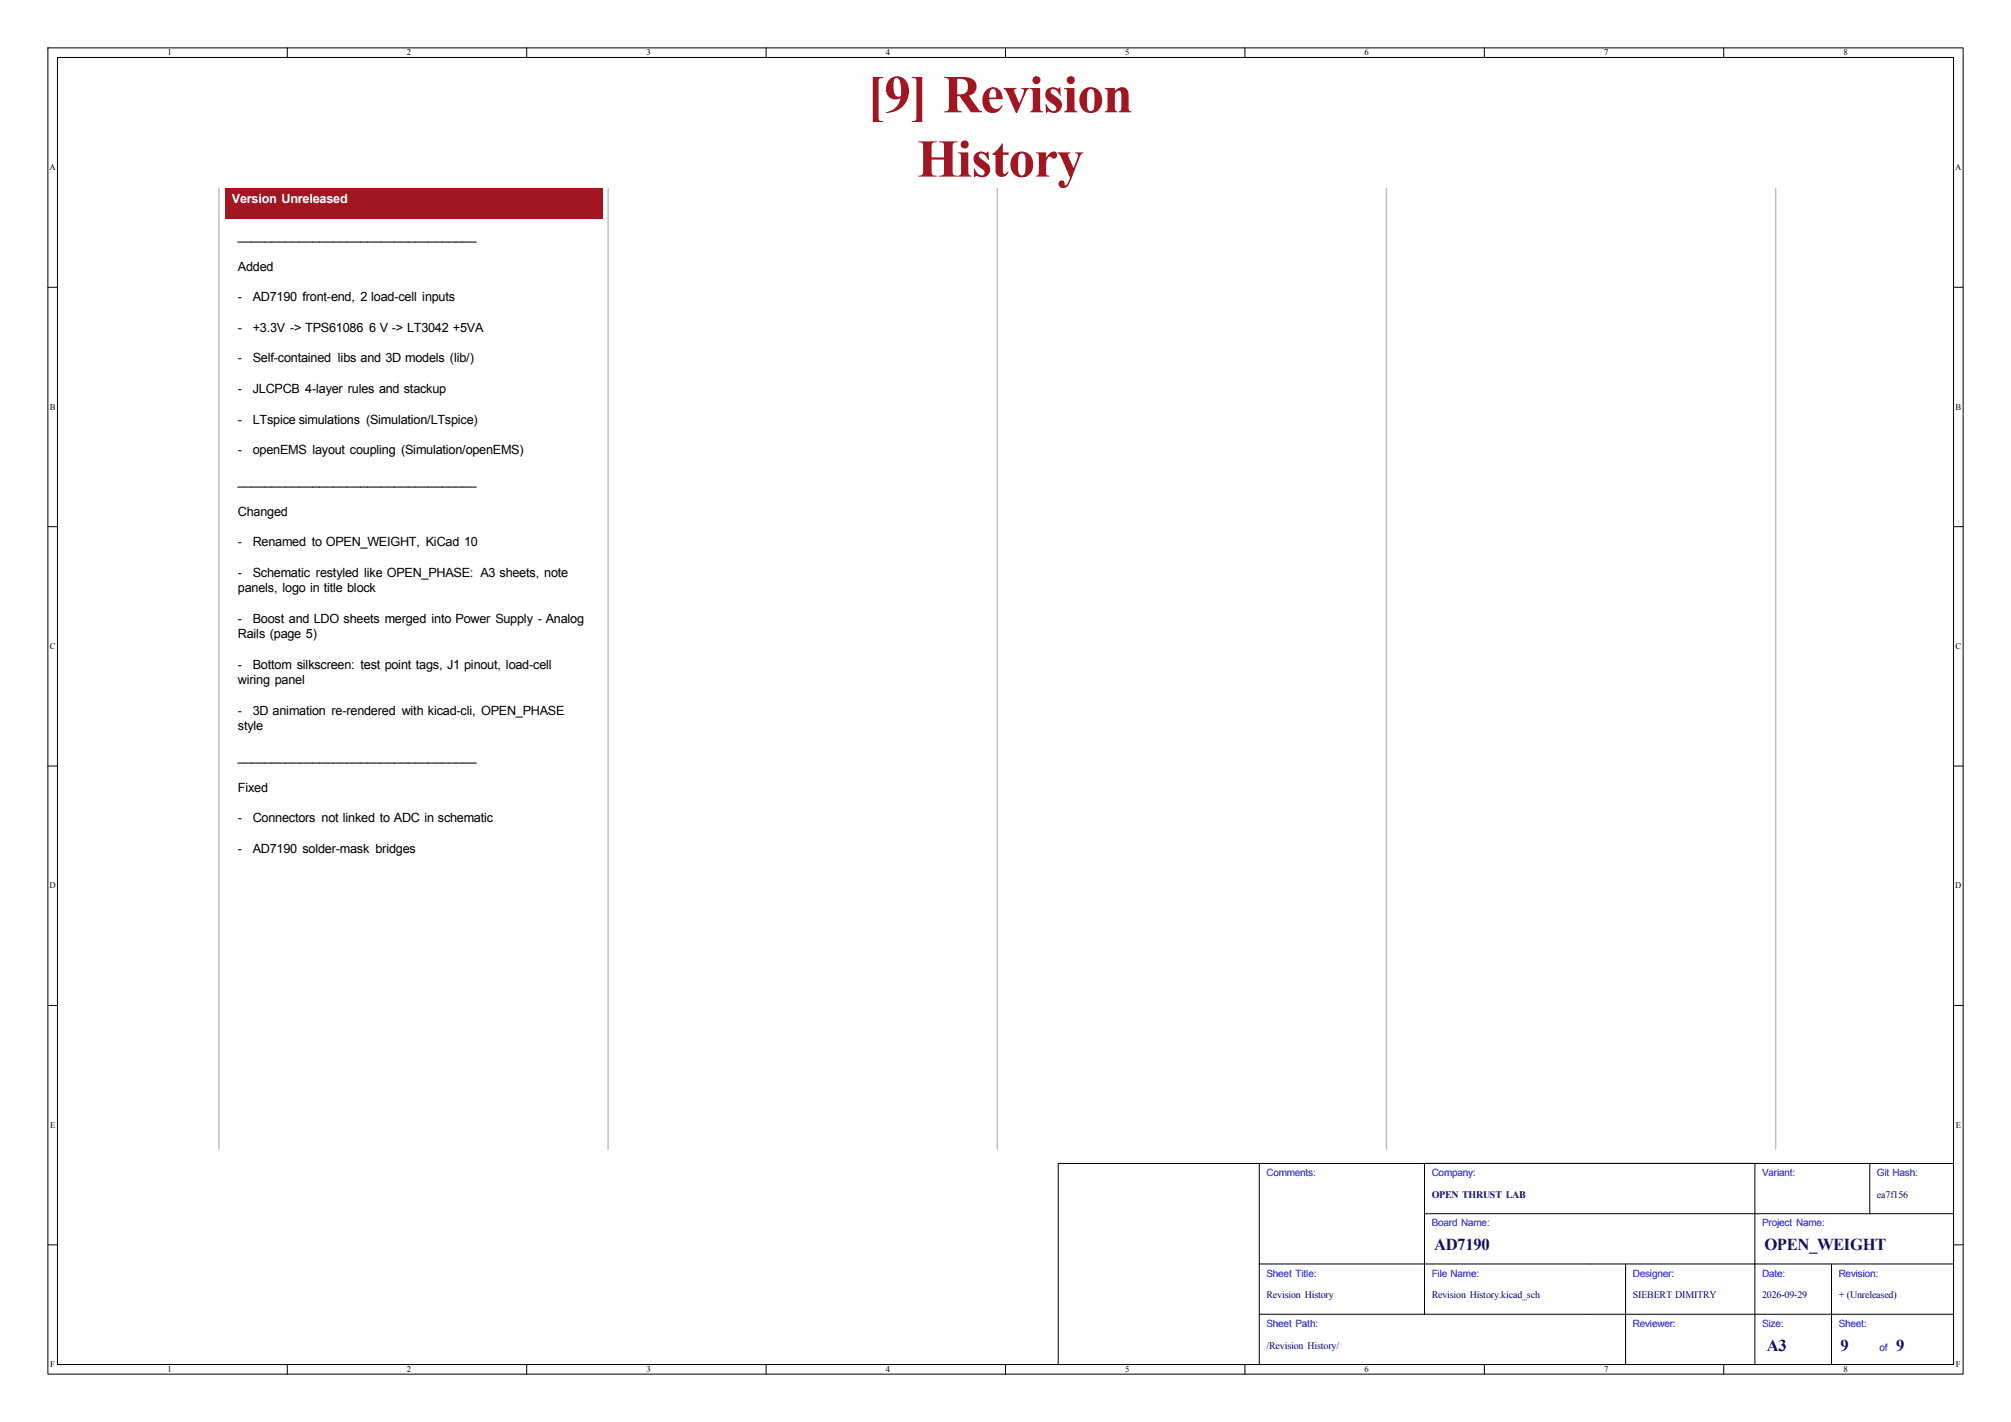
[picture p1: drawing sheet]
<svg xmlns="http://www.w3.org/2000/svg" width="420mm" height="297mm" viewBox="0 0 420 297" stroke-linecap="round" stroke-linejoin="round" font-family="sans-serif">
<defs><g id="words">
<g font-size="11.1" fill="#a21622">
<text x="181.1" y="23.5">[9] Revision</text>
<text x="191.5" y="36.9">History</text>
</g>
<g font-size="3.5" fill="#00007f">
<text x="299.5" y="261.1">AD7190</text>
<text x="368.5" y="261.1">OPEN_WEIGHT</text>
<text x="369" y="282.1">A3</text>
<text x="384.4" y="282.1">9</text>
<text x="396" y="282.1">9</text>
</g>
<text font-size="2.7" fill="#fff" x="48.4" y="42.5">Version Unreleased</text>
<g font-size="2.7">
<text x="49.7" y="50.1">___________________________________</text>
<text x="49.7" y="56.5">Added</text>
<text x="49.7" y="62.9">-</text>
<text x="52.8" y="62.9">AD7190 front-end, 2 load-cell inputs</text>
<text x="49.7" y="69.3">-</text>
<text x="52.8" y="69.3">+3.3V -&gt; TPS61086 6 V -&gt; LT3042 +5VA</text>
<text x="49.7" y="75.7">-</text>
<text x="52.8" y="75.7">Self-contained libs and 3D models (lib/)</text>
<text x="49.7" y="82.1">-</text>
<text x="52.8" y="82.1">JLCPCB 4-layer rules and stackup</text>
<text x="49.7" y="88.5">-</text>
<text x="52.8" y="88.5">LTspice simulations (Simulation/LTspice)</text>
<text x="49.7" y="94.9">-</text>
<text x="52.8" y="94.9">openEMS layout coupling (Simulation/openEMS)</text>
<text x="49.7" y="101.3">___________________________________</text>
<text x="49.7" y="107.7">Changed</text>
<text x="49.7" y="114.1">-</text>
<text x="52.8" y="114.1">Renamed to OPEN_WEIGHT, KiCad 10</text>
<text x="49.7" y="120.5">-</text>
<text x="49.7" y="123.7">panels, logo in title block</text>
<text x="52.8" y="120.5">Schematic restyled like OPEN_PHASE: A3 sheets, note</text>
<text x="49.7" y="130.1">-</text>
<text x="52.8" y="130.1">Boost and LDO sheets merged into Power Supply - Analog</text>
<text x="49.7" y="133.3">Rails (page 5)</text>
<text x="49.7" y="139.7">-</text>
<text x="49.7" y="142.9">wiring panel</text>
<text x="52.8" y="139.7">Bottom silkscreen: test point tags, J1 pinout, load-cell</text>
<text x="49.7" y="149.3">-</text>
<text x="52.8" y="149.3">3D animation re-rendered with kicad-cli, OPEN_PHASE</text>
<text x="49.7" y="152.5">style</text>
<text x="49.7" y="158.9">___________________________________</text>
<text x="49.7" y="165.3">Fixed</text>
<text x="49.7" y="171.7">-</text>
<text x="52.8" y="171.7">Connectors not linked to ADC in schematic</text>
<text x="49.7" y="178.1">-</text>
<text x="52.8" y="178.1">AD7190 solder-mask bridges</text>
</g>
<g font-size="2.1" fill="#00f">
<text x="264.5" y="245.7">Comments:</text>
<text x="299" y="245.7">Company:</text>
<text x="368" y="245.7">Variant:</text>
<text x="392" y="245.7">Git Hash:</text>
<text x="299" y="256.2">Board Name:</text>
<text x="368" y="256.2">Project Name:</text>
<text x="264.5" y="266.7">Sheet Title:</text>
<text x="299" y="266.7">File Name:</text>
<text x="341" y="266.7">Designer:</text>
<text x="368" y="266.7">Date:</text>
<text x="384" y="266.7">Revision:</text>
<text x="264.5" y="277.2">Sheet Path:</text>
<text x="341" y="277.2">Reviewer:</text>
<text x="368" y="277.2">Size:</text>
<text x="384" y="277.2">Sheet:</text>
<text x="392.5" y="282.2">of</text>
</g>
<g font-size="2.1" fill="#00007f">
<text x="299" y="250.2">OPEN THRUST LAB</text>
<text x="392" y="250.2">ea7f156</text>
<text x="264.5" y="271.2">Revision History</text>
<text x="299" y="271.2">Revision History.kicad_sch</text>
<text x="341" y="271.2">SIEBERT DIMITRY</text>
<text x="368" y="271.2">2026-09-29</text>
<text x="384" y="271.2">+ (Unreleased)</text>
<text x="264.5" y="281.7">/Revision History/</text>
</g>
<g font-size="1.8">
<text x="35" y="11.6">1</text>
<text x="85" y="11.6">2</text>
<text x="135" y="11.6">3</text>
<text x="185" y="11.6">4</text>
<text x="235" y="11.6">5</text>
<text x="285" y="11.6">6</text>
<text x="335" y="11.6">7</text>
<text x="385" y="11.6">8</text>
<text x="10.3" y="35.6">A</text>
<text x="408.3" y="35.6">A</text>
<text x="10.4" y="85.6">B</text>
<text x="408.4" y="85.6">B</text>
<text x="10.4" y="135.6">C</text>
<text x="408.4" y="135.6">C</text>
<text x="10.3" y="185.6">D</text>
<text x="408.3" y="185.6">D</text>
<text x="10.4" y="235.6">E</text>
<text x="408.4" y="235.6">E</text>
<text x="10.5" y="285.6">F</text>
<text x="35" y="286.6">1</text>
<text x="85" y="286.6">2</text>
<text x="135" y="286.6">3</text>
<text x="185" y="286.6">4</text>
<text x="235" y="286.6">5</text>
<text x="285" y="286.6">6</text>
<text x="335" y="286.6">7</text>
<text x="385" y="286.6">8</text>
<text x="408.5" y="285.6">F</text>
</g>
</g></defs>
<g fill="none" stroke="#000" stroke-width=".21">
<path d="M10 10h400v277h-400zM12 12h396v273h-396zM60 10v2M110 10v2M160 10v2M210 10v2M260 10v2M310 10v2M360 10v2M10 60h2M408 60h2M10 110h2"/>
<path d="M408 110h2M10 160h2M408 160h2M10 210h2M408 210h2M263 243v42M297.5 253.5h110.5M297.5 243v31.5M366.5 243v42M390.5 243v10.5M408 243h-187v42M10 260h2"/>
<path d="M263 274.5h145M263 264h145M339.5 264v21M382.5 264v21M408 260h2M60 285v2M110 285v2M160 285v2M210 285v2M260 285v2M310 285v2M360 285v2"/>
</g>
<path d="M47 39.4h78.7v6.3h-78.7z" fill="#a21622"/>
<path d="M45.7 39.4v200.6M127 39.4v200.6M208.3 39.4v200.6M289.6 39.4v200.6M370.8 39.4v200.6" fill="none" stroke="#bebebe" stroke-width=".3"/>
<use href="#words"/>
</svg>
